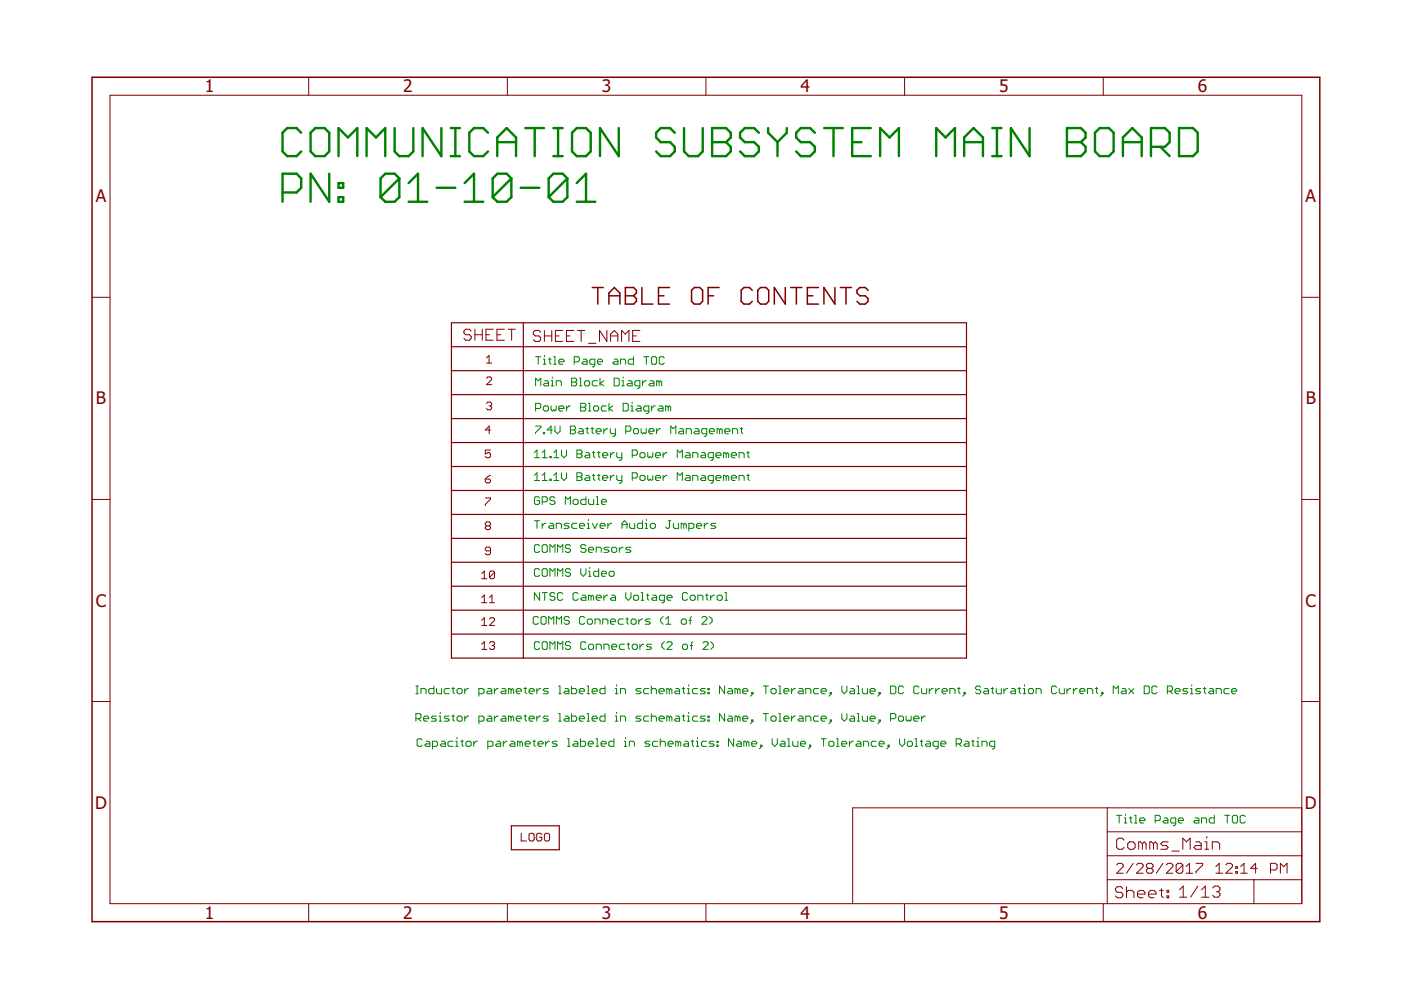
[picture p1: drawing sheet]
<svg xmlns="http://www.w3.org/2000/svg" width="297mm" height="210mm" viewBox="0 0 297 210" stroke-linecap="round" stroke-linejoin="round" font-family="sans-serif">
<defs><g id="words">
<g font-size="3.7" fill="#800000">
<text x="43.4" y="19.6">1</text>
<text x="85.5" y="19.6">2</text>
<text x="127.6" y="19.6">3</text>
<text x="169.7" y="19.6">4</text>
<text x="211.9" y="19.6">5</text>
<text x="254" y="19.6">6</text>
<text x="20.3" y="42.9">A</text>
<text x="276.8" y="42.9">A</text>
<text x="20.4" y="85.8">B</text>
<text x="276.8" y="85.8">B</text>
<text x="20.3" y="128.6">C</text>
<text x="276.8" y="128.6">C</text>
<text x="20.2" y="171.5">D</text>
<text x="276.7" y="171.5">D</text>
<text x="43.4" y="194.8">1</text>
<text x="85.5" y="194.8">2</text>
<text x="127.6" y="194.8">3</text>
<text x="169.7" y="194.8">4</text>
<text x="211.9" y="194.8">5</text>
<text x="254" y="194.8">6</text>
</g>
</g></defs>
<g fill="none" stroke="#800000" stroke-width=".21">
<path d="M65.4 16.4v3.8M107.6 16.4v3.8M149.7 16.4v3.8M191.8 16.4v3.8M233.9 16.4v3.8M23.3 20.2h252.7v171.4h-252.7zM19.5 63h3.8M99.9 70.2l-.4-.4h-.8l-.3 .4v.4l.3 .4h.8l.4 .4v.4l-.4 .3h-.8l-.3-.3M100.7 71h1.6M100.7 69.8v2.3M102.3 69.8v2.3M103 71h.8"/>
<path d="M103.1 75.9l.6-.5v1.6M103.1 77h1.1M104.6 69.8h-1.6v2.3h1.6M105.4 71h.8M106.9 69.8h-1.5v2.3h1.5M107.7 69.8h1.6M108.5 69.8v2.3M114.6 70.4l-.3-.3h-.8l-.4 .3v.4l.4 .4h.8l.3 .4v.4l-.3 .4h-.8l-.4-.4M115.4 71.2h1.6M115.4 70.1v2.3M117 70.1v2.3M117.8 71.2h.7"/>
<path d="M119.3 70.1h-1.5v2.3h1.5M120.1 71.2h.8M121.7 70.1h-1.6v2.3h1.6M122.4 70.1h1.6M123.2 70.1v2.3M124.8 72.8h1.5M128.7 70.1v2.3l-1.6-2.3v2.3M129.5 71.2h1.5M129.5 72.4v-1.6l.7-.7 .8 .7v1.6M131.8 72.4v-2.3l.8 .7 .7-.7v2.3M134.1 71.2h.8M135.7 70.1h-1.6v2.3h1.6"/>
<path d="M276 63h3.8M103.1 80.2l.3-.3h.6l.2 .3v.3l-1.1 1.1h1.1M103.1 85.5l.3-.2h.6l.2 .2v.3l-.2 .3M103.7 86.1h.3M104 86.1l.2 .3v.2l-.2 .3h-.6l-.3-.3M104 91.2h-1.1l.8-.9v1.7M104 95.4h-1.1v.8l.5-.2h.3l.3 .2v.6l-.3 .2h-.5l-.3-.2M19.5 105.9h3.8M102.9 101.6h.8l.3 .2v.3l-.3 .3h-.5l-.3-.3zM102.9 105.6h1.1v.3l-1.1 1v.3M103.2 111.5l-.3-.3v-.3l.3-.2h.5l.3 .2v.3l-.3 .3M103.2 111.5l-.3 .2v.3l.3 .3h.5l.3-.3v-.3l-.3-.2"/>
<path d="M103.2 111.5h.5M104 116.8h-.8l-.3-.3v-.2l.3-.3h.5l.3 .3v1l-.3 .3h-.5l-.3-.3M104 100.8l-.6 .2-.5 .6M276 105.9h3.8M102.1 121.6l.6-.5v1.6M102.1 126.7l.6-.5v1.6M102.1 131.5l.6-.5v1.6M102.1 136.6l.6-.5v1.6M102.1 122.7h1.1M102.1 127.8h1.1M102.1 132.6h1.1M102.1 137.7h1.1"/>
<path d="M103.8 131.3l.3-.3h.5l.3 .3v.2l-1.1 1.1h1.1M103.8 136.3l.3-.2h.5l.3 .2v.3l-.3 .3M103.8 127.8h1.1M103.8 126.7l.5-.5v1.6M104.3 136.9h.3M104.6 136.9l.3 .2v.3l-.3 .3h-.5l-.3-.3M104.9 121.3v1.1l-.3 .3h-.5l-.3-.3M104.9 121.3l-.3-.2h-.5l-.3 .2v1.1M104.9 121.3l-1.1 1.1M19.5 148.7h3.8M276 148.7h3.8M110.5 176.7v1.6h1.1"/>
<path d="M112.4 176.7h.6l.2 .3v1l-.2 .3h-.6l-.2-.3v-1zM113.5 177.6h.1M114.9 177l-.3-.3h-.5l-.3 .3v1l.3 .3h.5l.3-.3v-.5h-.6M115.7 176.7h.5l.3 .3v1l-.3 .3h-.5l-.3-.3v-1zM234.8 171.3v20.3M234.8 176.4h41.2M238.3 178.1l-.4-.4h-.7l-.5 .4v1.6l.5 .4h.7l.4-.4M239.5 178.5h.8l.4 .4v.8l-.4 .4h-.8l-.4-.4v-.8zM242.2 178.9l-.4-.4h-.4v1.6M242.2 178.9v1.2M242.2 178.9l.4-.4 .4 .4v1.2M244.6 178.9l-.4-.4h-.4v1.6"/>
<path d="M244.6 178.9v1.2M244.6 178.9l.3-.4 .4 .4v1.2M247.7 178.5h-1.2l-.4 .4 .4 .4h.8l.4 .4-.4 .4h-1.2M253.5 178.5h.8l.4 .4v1.2h-1.2l-.4-.4 .4-.4h1.2M255.5 178.5h.4v1.6M255.9 177.3v.4M276 171.3h-95.2v20.3M65.4 191.6v3.8M107.6 191.6v3.8M149.7 191.6v3.8M191.8 191.6v3.8M233.9 191.6v3.8"/>
<path d="M234.8 186.5h41.2M234.8 181.4h41.2M236.7 183.4l.4-.4h.7l.3 .4v.3l-1.4 1.4h1.4M238.1 188.4l-.4-.4h-.8l-.4 .4v.4l.4 .4h.8l.4 .4v.3l-.4 .5h-.8l-.4-.5M238.8 188v2.4M238.8 189.2l.4-.4h.8l.4 .4v1.2M240.3 183l-1.5 2.1M241 183.4l.3-.4h.7l.4 .4v.3l-1.4 1.4h1.4M241.2 189.6h1.5v-.4l-.3-.4h-.8l-.4 .4v.7l.4 .5h.8M243.4 184.1l-.3 .3v.4l.3 .3h.7l.4-.3v-.4l-.4-.3M243.4 184.1l-.3-.4v-.3l.3-.4h.7l.4 .4v.3l-.4 .4M243.4 184.1h.7"/>
<path d="M243.5 189.6h1.6v-.4l-.4-.4h-.8l-.4 .4v.7l.4 .5h.8M245.9 188.8h.7M246.3 188.4v1.5l.3 .5M246.6 183l-1.4 2.1M247.3 183.4l.3-.4h.7l.4 .4v.3l-1.4 1.4h1.4M247.4 188.8h.4v.4h-.4zM247.4 189.9h.4v.5h-.4zM248.5 180.4h1.5M250.1 188.7l.8-.8v2.3M250.1 190.2h1.6M250.8 180.1v-2.4l.8 .8 .7-.8v2.4M250.8 183.4v1.4l-.4 .3h-.7l-.3-.3"/>
<path d="M250.8 183.4l-.4-.4h-.7l-.3 .4v1.4M250.8 183.4l-1.4 1.4M251.5 185.1h1.4M251.5 183.7l.7-.7v2.1M253.6 183h1.4v.4l-1.4 1.4v.3M254 187.9l-1.6 2.3M254.8 190.2h1.5M254.8 188.7l.7-.8v2.3M255.5 180.1h.7M257 180.1v-1.6h1.2l.4 .4v1.2M257.1 188.3l.4-.4h.8l.4 .4v.4l-.4 .4M257.8 185.1h1.4"/>
<path d="M257.8 183.7l.7-.7v2.1M257.9 189.1h.4M258.3 189.1l.4 .3v.4l-.4 .4h-.8l-.4-.4M259.9 183.4l.3-.4h.7l.4 .4v.3l-1.4 1.4h1.4M262 184.8h.4v.3h-.4zM262 183.7h.4v.4h-.4zM263.1 185.1h1.4M263.1 183.7l.7-.7v2.1M265.9 186.5v5.1M266.6 184.1h-1.4l1-1.1v2.1M269.4 184.4h1l.4-.3v-.7l-.4-.4h-1v2.1M271.5 185.1v-2.1l.7 .7 .7-.7v2.1"/>
</g>
<g fill="none" stroke="#800000" stroke-width=".32">
<path d="M19.5 16.4h260.3v179h-260.3zM125.6 61h2.3M126.7 61v3.5M129.1 64.5v-2.4l1.2-1.1 1.1 1.1v2.4M129.1 62.7h2.3M132.6 61h1.7l.6 .6v.5l-.6 .6 .6 .6v.6l-.6 .6h-1.7zM132.6 62.7h1.7M136.1 61v3.5h2.3M139.6 62.7h1.2M141.9 61h-2.3v3.5h2.3M147.2 61h1.2l.6 .6v2.3l-.6 .6h-1.2l-.6-.6v-2.3zM150.1 62.7h1.2"/>
<path d="M152.5 61h-2.4v3.5M159.5 61.6l-.6-.6h-1.2l-.6 .6v2.3l.6 .6h1.2l.6-.6M161.2 61h1.2l.6 .6v2.3l-.6 .6h-1.2l-.5-.6v-2.3zM166.5 61v3.5l-2.3-3.5v3.5M167.7 61h2.3M168.8 61v3.5M171.2 62.7h1.1M173.5 61h-2.3v3.5h2.3M177 61v3.5l-2.3-3.5v3.5M178.2 61h2.3M179.4 61v3.5M184 61.6l-.5-.6h-1.2l-.6 .6v.5l.6 .6h1.2l.5 .6v.6l-.5 .6h-1.2l-.6-.6"/>
</g>
<g fill="none" stroke="#800000" stroke-width=".25">
<path d="M95.7 68.4h109.2v71.1h-109.2zM95.7 73.5h109.2M95.7 78.6h109.2M111 68.4v71.1M95.7 83.7h109.2M95.7 88.8h109.2M95.7 93.8h109.2M95.7 98.9h109.2M95.7 104h109.2M95.7 109.1h109.2M95.7 114.2h109.2M95.7 119.2h109.2"/>
<path d="M95.7 124.3h109.2M95.7 129.4h109.2M95.7 134.5h109.2M108.4 175.1h10.2v5.1h-10.2z"/>
</g>
<g fill="none" stroke="#008000" stroke-width=".51">
<path d="M63.9 28.2l-1-1h-2l-1 1v3.9l1 1h2l1-1M66.8 27.2h2l1 1v3.9l-1 1h-2l-1-1v-3.9zM69.8 36.8v6l-4-6v6M71.8 33.1v-5.9l2 1.9 2-1.9v5.9M71.8 38.8h1v1h-1zM77.7 33.1v-5.9l2 1.9 2-1.9v5.9M83.7 27.2v4.9l.9 1h2l1-1v-4.9M84.7 37.8l-1-1h-2l-1 1v4M84.7 37.8v4l-1 1h-2l-1-1M84.7 37.8l-4 4M86.6 38.8l2-2v6M92.6 39.8h3.9"/>
<path d="M93.6 27.2v5.9l-4-5.9v5.9M95.5 27.2h2M95.5 33.1h2M96.5 27.2v5.9M98.5 38.8l2-2v6M103.5 28.2l-1-1h-2l-1 1v3.9l1 1h2l1-1M105.4 33.1v-4l2-1.9 2 1.9v4M105.4 30.1h4M108.4 37.8l-1-1h-1.9l-1 1v4M108.4 37.8v4l-1 1h-1.9l-1-1M108.4 37.8l-3.9 4M110.4 39.8h4"/>
<path d="M111.4 27.2h3.9M113.4 27.2v5.9M117.3 27.2h2M117.3 33.1h2M118.3 27.2v5.9M120.3 37.8l-1-1h-2l-1 1v4M120.3 37.8v4l-1 1h-2l-1-1M120.3 37.8l-4 4M122.3 27.2h1.9l1 1v3.9l-1 1h-1.9l-1-1v-3.9zM122.3 38.8l1.9-2v6M131.2 27.2v5.9l-4-5.9v5.9M143.1 28.2l-1-1h-2l-1 1v.9l1 1h2l1 1v1l-1 1h-2l-1-1"/>
<path d="M145 27.2v4.9l1 1h2l1-1v-4.9M151 27.2h2.9l1 1v.9l-1 1 1 1v1l-1 1h-2.9zM151 30.1h2.9M160.9 28.2l-1-1h-2l-1 1v.9l1 1h2l1 1v1l-1 1h-2l-1-1M162.9 27.2v1l1.9 1.9M164.8 30.1v3M166.8 27.2v1l-2 1.9M172.8 28.2l-1-1h-2l-1 1v.9l1 1h2l1 1v1l-1 1h-2l-1-1M174.7 27.2h4M176.7 27.2v5.9M180.7 30.1h1.9M184.6 27.2h-3.9v5.9h3.9"/>
<path d="M186.6 33.1v-5.9l2 1.9 2-1.9v5.9M198.5 33.1v-5.9l2 1.9 2-1.9v5.9M204.4 30.1h4M204.4 33.1v-4l2-1.9 2 1.9v4M210.4 27.2h1.9M210.4 33.1h1.9M211.4 27.2v5.9M218.3 27.2v5.9l-4-5.9v5.9M226.2 27.2h3l1 1v.9l-1 1 1 1v1l-1 1h-3zM226.2 30.1h3M233.2 27.2h1.9l1 1v3.9l-1 1h-1.9l-1-1v-3.9zM238.1 30.1h4"/>
<path d="M238.1 33.1v-4l2-1.9 2 1.9v4M244 31.1h3l1-1v-1.9l-1-1h-3v5.9M246 31.1l2 2M250 27.2h2.9l1 1v3.9l-1 1h-2.9zM59.9 40.8h3l1-1v-2l-1-1h-3v6M71.8 41.8h1v1h-1zM86.6 42.8h4M98.5 42.8h4M122.3 42.8h3.9"/>
</g>
<g fill="none" stroke="#008000" stroke-width=".21">
<path d="M113.6 75.6h1.1M114.1 75.6v1.6M115.2 76.2h.3v1M115.2 77.2h.5M115.5 75.4v.2M116.3 76.2h.5M116.6 75.9v1.1l.2 .2M117.1 79.9v.3M117.4 75.6h.3v1.6M117.4 77.2h.5M118.5 76.7h1.1v-.3l-.3-.2h-.6l-.2 .2v.6l.2 .2h.6M121.8 76.7h.8l.2-.3v-.5l-.2-.3h-.8v1.6"/>
<path d="M123.7 76.2h.5l.3 .2v.8h-.8l-.3-.2 .3-.3h.8M126.1 77.2h-.8l-.3-.2v-.6l.3-.2h.8v1.3l-.3 .3h-.2M126.7 76.7h1v-.3l-.2-.2h-.6l-.2 .2v.6l.2 .2h.6M130.2 76.2h.5l.3 .2v.8h-.8l-.3-.2 .3-.3h.8M131.6 77.2v-1h.8l.3 .2v.8M132.1 79.9v.3M134.3 75.6v1.6h-.8l-.3-.2v-.6l.3-.2h.8M136.5 75.6h1.1M137 75.6v1.6M138.1 75.9l.3-.3h.5l.3 .3v1.1l-.3 .2h-.5l-.3-.2zM140.8 75.9l-.2-.3h-.6l-.2 .3v1.1l.2 .2h.6l.2-.2M113.3 96l.6-.6v1.6"/>
<path d="M113.3 97h1.1M113.6 81.8v-1.6l.5 .5 .6-.5v1.6M113.6 86.6h.8l.3-.3v-.5l-.3-.3h-.8v1.6M113.6 90.3h1.1v.3l-1.1 1.1v.3M115 97h1M115 96l.5-.6v1.6M115.2 91.7h.3v.3h-.3zM115.5 80.7h.5l.3 .3v.8h-.8l-.3-.2 .3-.3h.8M115.5 86.1h.5l.3 .2v.6l-.3 .2h-.5l-.3-.2v-.6zM116.6 96.8h.3v.2h-.3zM116.8 80.7h.3v1.1M116.8 81.8h.6"/>
<path d="M116.8 86.1v.8l.3 .2 .3-.2 .2 .2 .3-.2v-.8M117.1 91.2h-1.1l.8-.9v1.7M117.4 96l.5-.6v1.6M117.4 97h1.1M117.7 90.3v1.1l.5 .6 .5-.6v-1.1M117.9 81.8v-1.1h.8l.3 .3v.8M118.5 86.6h1.1v-.3l-.3-.2h-.6l-.2 .2v.6l.2 .2h.6M119 95.4v1.1l.6 .5 .5-.5v-1.1M120.1 86.1v1M120.9 86.1h-.3l-.5 .5M120.9 90.3h.9l.2 .3v.3l-.2 .3 .2 .2v.3l-.2 .3h-.9zM120.9 91.2h.9"/>
<path d="M121.2 80.2h.8l.3 .3v.2l-.3 .3 .3 .3v.3l-.3 .2h-.8zM121.2 81h.8M122.3 95.4h.8l.3 .3v.3l-.3 .2 .3 .3v.3l-.3 .2h-.8zM122.3 96.2h.8M122.8 90.9h.6l.3 .3v.8h-.9l-.2-.3 .2-.3h.9M122.9 81.8h.5M122.9 80.2h.2v1.6M123.1 85.5h.8l.3 .3v.3l-.3 .2 .3 .3v.3l-.3 .2h-.8zM123.1 86.3h.8M124.2 80.7h.5l.3 .3v.6l-.3 .2h-.5l-.3-.2v-.6zM124.2 90.9h.6M124.2 96h.6l.2 .2v.8h-.8l-.2-.2 .2-.3h.8"/>
<path d="M124.5 90.6v1.1l.3 .3M124.8 85.5h.2v1.6M124.8 87.1h.5M125.3 90.9h.5M125.6 90.6v1.1l.2 .3M125.6 96h.5M125.8 86.3l.3-.2h.6l.2 .2v.6l-.2 .2h-.6l-.3-.2zM125.9 95.7v1.1l.2 .2M126.4 91.4h1.1v-.2l-.3-.3h-.5l-.3 .3v.5l.3 .3h.5M126.7 80.7h-.9l-.2 .3v.6l.2 .2h.9M126.7 96h.5M127 95.7v1.1l.2 .2"/>
<path d="M127.2 80.2v1.6M127.8 96.5h1.1v-.3l-.3-.2h-.6l-.2 .2v.6l.2 .2h.6M128 80.7l-.8 .6 .8 .5M128 90.9v1.1M128.6 86.1h-.9l-.2 .2v.6l.2 .2h.9M128.8 90.9h-.2l-.6 .5M129.1 85.5v1.6M129.4 90.9v.8l.3 .3h.8M129.4 96v1M129.9 86.1l-.8 .5 .8 .5M130.2 80.2h.8l.3 .3v1.1l-.3 .2h-.8zM130.2 96h-.3l-.5 .5"/>
<path d="M130.5 90.9v1.3l-.3 .3h-.3M130.8 96v.8l.2 .2h.8M131.8 80.7h.3v1.1M131.8 81.8h.6M131.8 96v1.3l-.2 .3h-.3M132.1 85.5h.8l.3 .3v1.1l-.3 .2h-.8zM132.7 91.4h.8l.3-.2v-.6l-.3-.3h-.8v1.7M133.2 80.7h.6l.2 .3v.8h-.8l-.3-.2 .3-.3h.8M133.8 86.1h.2v1M133.8 87.1h.5M134 85.3v.2M134 96.5h.9l.2-.3v-.5l-.2-.3h-.9v1.6"/>
<path d="M134.6 90.9h.5l.3 .3v.5l-.3 .3h-.5l-.3-.3v-.5zM135.1 86.1h.6l.2 .2v.8h-.8l-.2-.2 .2-.3h.8M135.7 81.8h-.8l-.3-.2v-.6l.3-.3h.8v1.4l-.3 .3h-.3M135.7 96.2l.3-.2h.5l.3 .2v.6l-.3 .2h-.5l-.3-.2zM135.9 90.9v.8l.3 .3 .3-.3 .3 .3 .2-.3v-.8M136.2 80.7v1.1M137 80.7h-.2l-.6 .6M137.3 96v.8l.3 .2 .3-.2 .2 .2 .3-.2v-.8M137.6 87.1h-.8l-.3-.2v-.6l.3-.2h.8v1.3l-.3 .3h-.3M137.6 91.4h1.1v-.2l-.3-.3h-.6l-.2 .3v.5l.2 .3h.6M137.8 80.7h.6l.3 .3v.8h-.9l-.2-.2 .2-.3h.9M138.1 86.1v1"/>
<path d="M138.9 86.1h-.2l-.6 .5M139 96.5h1v-.3l-.2-.2h-.6l-.2 .2v.6l.2 .2h.6M139.2 90.9v1.1M139.7 81l-.2-.3h-.3v1.1M139.7 81v.8M139.7 81l.3-.3 .3 .3v.8M139.8 86.1h.5l.3 .2v.8h-.8l-.3-.2 .3-.3h.8M140 90.9h-.3l-.5 .5M140.6 96v1M141.4 96h-.3l-.5 .5M141.7 86.3l-.3-.2h-.3v1M141.7 86.3v.8"/>
<path d="M141.7 86.3l.2-.2 .3 .2v.8M142.2 92v-1.7l.5 .6 .6-.6v1.7M143.6 97v-1.6l.5 .6 .6-.6v1.6M144.1 90.9h.6l.2 .3v.8h-.8l-.3-.3 .3-.3h.8M145.5 92v-1.1h.8l.3 .3v.8M145.5 96h.5l.3 .2v.8h-.8l-.3-.2 .3-.3h.8M146.9 97v-1h.8l.3 .2v.8M147.4 90.9h.5l.3 .3v.8h-.8l-.3-.3 .3-.3h.8M148.8 96h.5l.3 .2v.8h-.8l-.3-.2 .3-.3h.8M149.8 92h-.8l-.2-.3v-.5l.2-.3h.8v1.3l-.2 .3h-.3M150.4 91.4h1.1v-.2l-.3-.3h-.5l-.3 .3v.5l.3 .3h.5M151.2 97h-.8l-.3-.2v-.6l.3-.2h.8v1.3l-.2 .3h-.3"/>
<path d="M151.8 96.5h1.1v-.3l-.3-.2h-.6l-.2 .2v.6l.2 .2h.6M152.6 91.2l-.3-.3h-.3v1.1M152.6 91.2v.8M152.6 91.2l.2-.3 .3 .3v.8M153.7 91.4h1v-.2l-.2-.3h-.6l-.2 .3v.5l.2 .3h.6M154 96.2l-.3-.2h-.3v1M154 96.2v.8M154 96.2l.2-.2 .3 .2v.8M155 96.5h1.1v-.3l-.2-.2h-.6l-.3 .2v.6l.3 .2h.6M155.3 92v-1.1h.8l.3 .3v.8M156.7 97v-1h.8l.3 .2v.8M157 90.9h.5"/>
<path d="M157.2 90.6v1.1l.3 .3M158.3 96h.6M158.6 95.7v1.1l.3 .2M113.3 100.8l.6-.6v1.7M113.3 110.4h1.1M113.3 101.9h1.1M113.9 110.4v1.6M114.4 105.6l-.3-.3h-.5l-.3 .3v1.1l.3 .3h.5l.3-.3v-.5h-.5M114.4 115.8l-.3-.3h-.5l-.3 .3v1l.3 .3h.5l.3-.3M115 100.8l.5-.6v1.7M115 106.4h.8l.2-.2v-.6l-.2-.3h-.8v1.7M115 111v1"/>
<path d="M115 101.9h1M115.2 115.5h.6l.2 .3v1l-.2 .3h-.6l-.2-.3v-1zM115.8 111h-.3l-.5 .5M116.6 117.1v-1.6l.5 .5 .6-.5v1.6M116.6 101.6h.3v.3h-.3zM116.6 111h.5l.3 .2v.8h-.8l-.3-.2 .3-.3h.8M117.4 100.8l.5-.6v1.7M117.4 101.9h1.1M117.7 105.6l-.3-.3h-.5l-.3 .3v.3l.3 .3h.5l.3 .2v.3l-.3 .3h-.5l-.3-.3M117.9 112v-1h.9l.2 .2v.8M118.2 117.1v-1.6l.6 .5 .5-.5v1.6M119 100.2v1.1l.6 .6 .5-.6v-1.1"/>
<path d="M119.9 107v-1.7l.5 .6 .5-.6v1.7M120.7 111h-.8l-.3 .2 .3 .3h.5l.3 .3-.3 .2h-.8M120.9 115.8l-.2-.3h-.6l-.2 .3v.2l.2 .3h.6l.2 .3v.2l-.2 .3h-.6l-.2-.3M121.5 106.2l.3-.3h.5l.3 .3v.5l-.3 .3h-.5l-.3-.3zM122.3 111h-.8l-.3 .2v.6l.3 .2h.8M122.3 100.2h.8l.3 .3v.3l-.3 .3 .3 .2v.3l-.3 .3h-.8zM122.3 101.1h.8M122.9 111.5h1.1v-.3l-.3-.2h-.6l-.2 .2v.6l.2 .2h.6M124.2 105.3v1.7h-.8l-.3-.3v-.5l.3-.3h.8M124.2 115.8l-.2-.3h-.6l-.3 .3v.2l.3 .3h.6l.2 .3v.2l-.2 .3h-.6l-.3-.3M124.2 100.8h.6l.2 .3v.8h-.8l-.2-.3 .2-.3h.8M124.5 111h.3v1"/>
<path d="M124.5 112h.5M124.8 105.9v.8l.2 .3h.9v-1.1M124.8 116.6h1.1v-.3l-.3-.3h-.6l-.2 .3v.5l.2 .3h.6M124.8 110.1v.3M125.6 111l.5 1 .6-1M125.6 100.8h.5M125.9 100.5v1.1l.2 .3M126.4 105.3h.3v1.7M126.4 117.1v-1.1h.8l.3 .3v.8M126.4 107h.6M126.7 100.8h.5M127 100.5v1.1l.2 .3"/>
<path d="M127.2 111.5h1.1v-.3l-.3-.2h-.5l-.3 .2v.6l.3 .2h.5M127.5 106.4h1.1v-.2l-.3-.3h-.5l-.3 .3v.5l.3 .3h.5M127.8 101.3h1.1v-.2l-.3-.3h-.6l-.2 .3v.5l.2 .3h.6M128.9 111v1M129.1 116h-.8l-.3 .3 .3 .3h.6l.2 .2-.2 .3h-.9M129.4 100.8v1.1M129.7 111h-.3l-.5 .5M129.9 116h.6l.3 .3v.5l-.3 .3h-.6l-.2-.3v-.5zM130.2 100.8h-.3l-.5 .5M130.8 100.8v.8l.2 .3h.8M131.3 116v1.1M131.8 100.8v1.4l-.2 .2h-.3"/>
<path d="M131.9 112v-1l.5-.6 .5 .6v1M131.9 111.2h1M132.1 116h-.2l-.6 .6M133.5 111v.8l.3 .2h.8v-1M133.8 116h-.9l-.2 .3 .2 .3h.6l.3 .2-.3 .3h-.8M134 101.3h.9l.2-.2v-.6l-.2-.3h-.9v1.7M135.7 101.1l.3-.3h.5l.3 .3v.5l-.3 .3h-.5l-.3-.3zM136.2 110.4v1.6h-.8l-.3-.2v-.6l.3-.2h.8M136.8 111h.3v1M136.8 112h.5M137.1 110.1v.3M137.3 100.8v.8l.3 .3 .3-.3 .2 .3 .3-.3v-.8"/>
<path d="M137.9 111.2l.2-.2h.6l.3 .2v.6l-.3 .2h-.6l-.2-.2zM139 101.3h1v-.2l-.2-.3h-.6l-.2 .3v.5l.2 .3h.6M140.6 100.8v1.1M141.4 100.8h-.3l-.5 .5M141.7 110.4h.5M141.9 110.4v1.4l-.2 .2h-.3l-.3-.2M142.8 111v.8l.2 .2h.9v-1M143.6 101.9v-1.7l.5 .6 .6-.6v1.7M144.9 111.2l-.2-.2h-.3v1M144.9 111.2l.3-.2 .3 .2v.8M144.9 111.2v.8M145.5 100.8h.5l.3 .3v.8h-.8l-.3-.3 .3-.3h.8"/>
<path d="M146 112h.9l.2-.2v-.6l-.2-.2h-.9v1.6M146.9 101.9v-1.1h.8l.3 .3v.8M147.7 111.5h1.1v-.3l-.3-.2h-.5l-.3 .2v.6l.3 .2h.5M148.8 100.8h.5l.3 .3v.8h-.8l-.3-.3 .3-.3h.8M149.3 111v1M150.1 111h-.2l-.6 .5M151.2 101.9h-.8l-.3-.3v-.5l.3-.3h.8v1.4l-.2 .2h-.3M151.8 111h-.8l-.3 .2 .3 .3h.5l.3 .3-.3 .2h-.8M151.8 101.3h1.1v-.2l-.3-.3h-.6l-.2 .3v.5l.2 .3h.6M154 101.1l-.3-.3h-.3v1.1M154 101.1v.8M154 101.1l.2-.3 .3 .3v.8"/>
<path d="M155 101.3h1.1v-.2l-.2-.3h-.6l-.3 .3v.5l.3 .3h.6M156.7 101.9v-1.1h.8l.3 .3v.8M158.3 100.8h.6M158.6 100.5v1.1l.3 .3M114.2 131l-.3-.3h-.6l-.2 .3v1.1l.2 .3h.6l.3-.3M114.4 120.8l-.3-.2h-.5l-.3 .2v1.1l.3 .3h.5l.3-.3M114.4 125.6v1.7l-1.1-1.7v1.7M114.4 136.3l-.3-.2h-.5l-.3 .2v1.1l.3 .3h.5l.3-.3M115 130.7h.5l.3 .3v1.1l-.3 .3h-.5l-.3-.3v-1.1zM115 125.6h1M115.2 120.6h.6l.2 .2v1.1l-.2 .3h-.6l-.2-.3v-1.1zM115.2 136.1h.6l.2 .2v1.1l-.2 .3h-.6l-.2-.3v-1.1z"/>
<path d="M115.5 125.6v1.7M116.3 132.4v-1.7l.6 .6 .5-.6v1.7M116.6 122.2v-1.6l.5 .5 .6-.5v1.6M116.6 137.7v-1.6l.5 .5 .6-.5v1.6M117.7 125.9l-.3-.3h-.5l-.3 .3v.3l.3 .2h.5l.3 .3v.3l-.3 .3h-.5l-.3-.3M118 132.4v-1.7l.5 .6 .6-.6v1.7M118.2 122.2v-1.6l.6 .5 .5-.5v1.6M118.2 137.7v-1.6l.6 .5 .5-.5v1.6M119.3 125.9l-.3-.3h-.5l-.3 .3v1.1l.3 .3h.5l.3-.3M120.7 131l-.3-.3h-.5l-.3 .3v.3l.3 .2h.5l.3 .3v.3l-.3 .3h-.5l-.3-.3M120.9 120.8l-.2-.2h-.6l-.2 .2v.3l.2 .3h.6l.2 .2v.3l-.2 .3h-.6l-.2-.3M120.9 136.3l-.2-.2h-.6l-.2 .2v.3l.2 .3h.6l.2 .2v.3l-.2 .3h-.6l-.2-.3"/>
<path d="M122.6 125.9l-.3-.3h-.5l-.3 .3v1.1l.3 .3h.5l.3-.3M123.1 120.6v1l.6 .6 .5-.6v-1M123.4 126.2h.6l.2 .2v.9h-.8l-.3-.3 .3-.3h.8M124 131l-.3-.3h-.6l-.2 .3v1.1l.2 .3h.6l.3-.3M124.2 136.3l-.2-.2h-.6l-.3 .2v1.1l.3 .3h.6l.2-.3M124.8 121.1h.2v1.1M124.8 122.2h.5M124.8 131.3h.5l.3 .2v.6l-.3 .3h-.5l-.3-.3v-.6zM125 120.3v.3M125 136.6h.6l.3 .3v.5l-.3 .3h-.6l-.2-.3v-.5zM125.3 126.4l.3-.2 .3 .2v.9M125.3 126.4l-.3-.2h-.2v1.1"/>
<path d="M125.3 126.4v.9M126.2 132.4v-1.1h.8l.2 .2v.9M126.4 126.7h1.1v-.3l-.3-.2h-.5l-.3 .2v.6l.3 .3h.5M126.4 137.7v-1.1h.8l.3 .3v.8M126.9 120.6v1.6h-.8l-.2-.3v-.5l.2-.3h.8M127.5 121.6h1.1v-.2l-.3-.3h-.5l-.3 .3v.5l.3 .3h.5M127.8 132.4v-1.1h.8l.3 .2v.9M128 137.7v-1.1h.9l.2 .3v.8M128 126.2v1.1M128.9 126.2h-.3l-.6 .5M129.1 121.4l.3-.3h.5l.3 .3v.5l-.3 .3h-.5l-.3-.3zM129.4 131.8h1.1v-.3l-.3-.2h-.5l-.3 .2v.6l.3 .3h.5"/>
<path d="M129.7 126.2h.5l.3 .2v.9h-.8l-.3-.3 .3-.3h.8M129.7 137.1h1.1v-.2l-.3-.3h-.6l-.2 .3v.5l.2 .3h.6M132.1 131.3h-.8l-.2 .2v.6l.2 .3h.8M132.4 136.6h-.8l-.3 .3v.5l.3 .3h.8M132.7 125.6v1.1l.5 .6 .6-.6v-1.1M132.7 131.3h.5M132.9 136.6h.6M133 131v1.1l.2 .3M133.2 136.3v1.1l.3 .3M133.8 131.5l.3-.2h.5l.3 .2v.6l-.3 .3h-.5l-.3-.3zM134.3 136.6h.6l.2 .3v.5l-.2 .3h-.6l-.3-.3v-.5zM134.3 126.4l.3-.2h.5l.3 .2v.6l-.3 .3h-.5l-.3-.3z"/>
<path d="M135.4 131.3v1.1M135.7 136.6v1.1M136 125.6h.2v1.7M136 127.3h.5M136.2 131.3h-.2l-.6 .5M136.5 136.6h-.3l-.5 .5M137.1 126.2h.5M137.3 125.9v1.1l.3 .3M137.9 131.3h-.8l-.3 .2 .3 .3h.5l.3 .3-.3 .3h-.8M138.1 136.6h-.8l-.2 .3 .2 .2h.6l.2 .3-.2 .3h-.8M138.4 126.2h.6l.2 .2v.9h-.8l-.3-.3 .3-.3h.8M140.6 130.7l-.5 .6v.5l.5 .6"/>
<path d="M140.9 136.1l-.6 .5v.5l.6 .6M140.9 127.3h-.9l-.2-.3v-.6l.2-.2h.9v1.4l-.3 .2h-.3M141.2 131.3l.5-.6v1.7M141.2 132.4h1M141.4 126.7h1.1v-.3l-.3-.2h-.5l-.3 .2v.6l.3 .3h.5M141.4 136.3l.3-.2h.5l.3 .2v.3l-1.1 1.1h1.1M144.7 131.3h.5l.3 .2v.6l-.3 .3h-.5l-.3-.3v-.6zM144.9 136.6h.6l.3 .3v.5l-.3 .3h-.6l-.2-.3v-.5zM145.8 125.9l-.3-.3h-.6l-.2 .3v1.1l.2 .3h.6l.3-.3M146.1 131.5h.5M146.3 126.4l.3-.2h.5l.3 .2v.6l-.3 .3h-.5l-.3-.3zM146.3 136.9h.6"/>
<path d="M146.6 130.7l-.3 .3v1.4M146.9 136.1l-.3 .2v1.4M148 127.3v-1.1h.8l.2 .2v.9M148.8 131l.3-.3h.5l.3 .3v.3l-1.1 1.1h1.1M149.1 136.3l.2-.2h.6l.2 .2v.3l-1 1.1h1M149.6 126.2h.5M149.9 125.9v1.1l.2 .3M150.4 130.7l.6 .6v.5l-.6 .6M150.7 136.1l.5 .5v.5l-.5 .6M150.7 126.2v1.1M151.5 126.2h-.3l-.5 .5M152 126.4l.3-.2h.6l.2 .2v.6l-.2 .3h-.6l-.3-.3z"/>
<path d="M153.7 125.6h.3v1.7M153.7 127.3h.5M88.2 147.1h.5M88.2 145.5h.5M88.2 152.4h.8l.3-.3v-.5l-.3-.3h-.8v1.6M88.4 145.5v1.6M88.7 152.4l.6 .5M89.3 147.1v-1.1h.8l.2 .3v.8M89.5 156.9l-.3-.3h-.5l-.3 .3v1.1l.3 .2h.5l.3-.2M89.8 152.4h1.1v-.3l-.3-.3h-.5l-.3 .3v.6l.3 .2h.5M90.3 157.2h.6l.2 .2v.8h-.8l-.2-.2 .2-.3h.8M91.7 158.2h.8l.3-.2v-.6l-.3-.2h-.8v1.6"/>
<path d="M92 145.5v1.6h-.8l-.3-.3v-.5l.3-.3h.8M92.5 151.8h-.8l-.3 .3 .3 .3h.6l.2 .3-.2 .2h-.9M92.5 146v.8l.3 .3h.8v-1.1M93.1 152.9h.5M93.1 151.8h.2v1.1M93.3 151v.3M93.6 157.2h.5l.3 .2v.8h-.8l-.3-.2 .3-.3h.8M95.2 151.8h-.8l-.2 .3 .2 .3h.6l.2 .3-.2 .2h-.8M95.2 146h-.8l-.2 .3v.5l.2 .3h.8M95.8 146h.6M95.8 151.8h.6M96.1 157.2h-.9l-.2 .2v.6l.2 .2h.9"/>
<path d="M96.1 145.7v1.1l.3 .3M96.1 151.6v1.1l.3 .2M96.6 157.2h.3v1M96.6 158.2h.6M96.9 156.4v.2M96.9 152.1l.3-.3h.5l.3 .3v.6l-.3 .2h-.5l-.3-.2zM97.2 146h.5l.3 .3v.5l-.3 .3h-.5l-.3-.3v-.5zM97.7 157.2h.5M98 156.9v1.1l.2 .2M98.5 146v1.1M98.5 151.8v1.1M98.8 157.4l.3-.2h.5l.3 .2v.6l-.3 .2h-.5l-.3-.2z"/>
<path d="M99.4 146h-.3l-.6 .5M99.4 151.8h-.3l-.6 .6M100.4 157.2v1M101.2 157.2h-.2l-.6 .5M101.5 147.1h.8l.3-.3v-.5l-.3-.3h-.8v1.6M101.5 152.9h.8l.3-.2v-.6l-.3-.3h-.8v1.7M103.4 158.2h.8l.3-.2v-.6l-.3-.2h-.8v1.6M103.4 146h.6l.3 .3v.8h-.9l-.2-.3 .2-.3h.9M103.4 151.8h.6l.3 .3v.8h-.9l-.2-.2 .2-.3h.9M104.8 146v1.1M104.8 151.8v1.1M105.3 157.2h.6l.3 .2v.8h-.9l-.2-.2 .2-.3h.9"/>
<path d="M105.6 146h-.3l-.5 .5M105.6 151.8h-.3l-.5 .6M106.4 146h.6l.3 .3v.8h-.9l-.2-.3 .2-.3h.9M106.4 151.8h.6l.3 .3v.8h-.9l-.2-.2 .2-.3h.9M106.7 157.2v1M107.5 157.2h-.2l-.6 .5M108.3 157.2h.6l.3 .2v.8h-.9l-.2-.2 .2-.3h.9M108.4 146.3l-.3-.3h-.3v1.1M108.4 152.1l-.3-.3h-.3v1.1M108.4 146.3v.8M108.4 152.1v.8M108.4 146.3l.2-.3 .3 .3v.8"/>
<path d="M108.4 152.1l.2-.3 .3 .3v.8M109.5 146.5h1v-.2l-.2-.3h-.6l-.2 .3v.5l.2 .3h.6M109.5 152.4h1v-.3l-.2-.3h-.6l-.2 .3v.6l.2 .2h.6M110.2 157.4l-.2-.2h-.3v1M110.2 157.4v.8M110.2 157.4l.3-.2 .3 .2v.8M111.1 146h.5M111.1 151.8h.5M111.3 157.7h1.1v-.3l-.2-.2h-.6l-.3 .2v.6l.3 .2h.6M111.4 145.7v1.1l.2 .3M111.4 151.6v1.1l.2 .2M112.2 146.5h1.1v-.2l-.3-.3h-.5l-.3 .3v.5l.3 .3h.5"/>
<path d="M112.2 152.4h1.1v-.3l-.3-.3h-.5l-.3 .3v.6l.3 .2h.5M113 157.2h.5M113.2 156.9v1.1l.3 .2M113.8 146v1.1M113.8 151.8v1.1M114.1 157.7h1v-.3l-.2-.2h-.6l-.2 .2v.6l.2 .2h.6M114.6 146h-.2l-.6 .5M114.6 151.8h-.2l-.6 .6M115.7 157.2v1M116.3 151.8h-.9l-.2 .3 .2 .3h.6l.3 .3-.3 .2h-.8M116.3 146h-.9l-.2 .3 .2 .2h.6l.3 .3-.3 .3h-.8M116.5 157.2h-.3l-.5 .5"/>
<path d="M118.2 157.2h-.9l-.2 .2 .2 .3h.6l.3 .3-.3 .2h-.8M118.4 145.5h.3v1.6M118.4 151.3h.3v1.6M118.4 147.1h.6M118.4 152.9h.6M119.8 146h.6l.2 .3v.8h-.8l-.3-.3 .3-.3h.8M119.8 151.8h.6l.2 .3v.8h-.8l-.3-.2 .3-.3h.8M120.3 156.6h.3v1.6M120.3 158.2h.6M121.2 145.5v1.6h.8l.3-.3v-.5l-.3-.3h-.8M121.2 151.3v1.6h.8l.3-.2v-.6l-.3-.3h-.8M121.7 157.2h.5l.3 .2v.8h-.8l-.3-.2 .3-.3h.8"/>
<path d="M122.8 146.5h1.1v-.2l-.3-.3h-.5l-.3 .3v.5l.3 .3h.5M122.8 152.4h1.1v-.3l-.3-.3h-.5l-.3 .3v.6l.3 .2h.5M123.1 156.6v1.6h.8l.3-.2v-.6l-.3-.2h-.8M124.5 147.1h.5M124.5 145.5h.2v1.6M124.5 151.3h.2v1.6M124.5 152.9h.5M124.7 157.7h1.1v-.3l-.3-.2h-.5l-.3 .2v.6l.3 .2h.5M125.5 146.5h1.1v-.2l-.2-.3h-.6l-.3 .3v.5l.3 .3h.6M125.5 152.4h1.1v-.3l-.2-.3h-.6l-.3 .3v.6l.3 .2h.6M126.3 156.6h.3v1.6M126.3 158.2h.6"/>
<path d="M127.4 157.7h1.1v-.3l-.3-.2h-.5l-.3 .2v.6l.3 .2h.5M128.3 145.5v1.6h-.9l-.2-.3v-.5l.2-.3h.9M128.3 151.3v1.6h-.9l-.2-.2v-.6l.2-.3h.9M130.2 156.6v1.6h-.9l-.2-.2v-.6l.2-.2h.9M130.5 147.1h.5M130.5 146h.2v1.1M130.5 151.8h.2v1.1M130.5 152.9h.5M130.7 145.2v.3M130.7 151v.3M131.6 147.1v-1.1h.8l.2 .3v.8M131.6 152.9v-1.1h.8l.2 .3v.8"/>
<path d="M132.4 157.2h.2v1M132.4 158.2h.5M132.6 156.4v.2M133.4 158.2v-1h.9l.2 .2v.8M135.9 151.8h-.8l-.3 .3 .3 .3h.5l.3 .3-.3 .2h-.8M135.9 146h-.8l-.3 .3 .3 .2h.5l.3 .3-.3 .3h-.8M137.5 146h-.8l-.2 .3v.5l.2 .3h.8M137.5 151.8h-.8l-.2 .3v.6l.2 .2h.8M137.8 157.2h-.8l-.3 .2 .3 .3h.5l.3 .3-.3 .2h-.8M138.1 146.3l.3-.3h.5l.3 .3v.8M138.1 152.1l.3-.3h.5l.3 .3v.8M138.1 145.5v1.6"/>
<path d="M138.1 151.3v1.6M139.4 157.2h-.8l-.3 .2v.6l.3 .2h.8M139.7 146.5h1.1v-.2l-.3-.3h-.5l-.3 .3v.5l.3 .3h.5M139.7 152.4h1.1v-.3l-.3-.3h-.5l-.3 .3v.6l.3 .2h.5M140 157.4l.3-.2h.5l.3 .2v.8M140 156.6v1.6M141.6 157.7h1.1v-.3l-.3-.2h-.5l-.3 .2v.6l.3 .2h.5M141.9 146.3l-.3-.3h-.2v1.1M141.9 152.1l-.3-.3h-.2v1.1M141.9 146.3v.8M141.9 152.1v.8M141.9 146.3l.3-.3 .3 .3v.8"/>
<path d="M141.9 152.1l.3-.3 .3 .3v.8M143.3 146h.5l.3 .3v.8h-.8l-.3-.3 .3-.3h.8M143.3 151.8h.5l.3 .3v.8h-.8l-.3-.2 .3-.3h.8M143.8 157.4l-.3-.2h-.2v1M143.8 157.4v.8M143.8 157.4l.3-.2 .2 .2v.8M144.6 146h.6M144.6 151.8h.6M144.9 145.7v1.1l.3 .3M144.9 151.6v1.1l.3 .2M145.2 157.2h.5l.3 .2v.8h-.8l-.3-.2 .3-.3h.8M145.7 146h.3v1.1"/>
<path d="M145.7 151.8h.3v1.1M145.7 147.1h.6M145.7 152.9h.6M146 145.2v.3M146 151v.3M146.5 157.2h.6M146.8 156.9v1.1l.3 .2M147.6 158.2h.6M147.6 157.2h.3v1M147.9 156.4v.2M147.9 146h-.8l-.3 .3v.5l.3 .3h.8M147.9 151.8h-.8l-.3 .3v.6l.3 .2h.8"/>
<path d="M149.5 146h-.8l-.2 .3 .2 .2h.6l.2 .3-.2 .3h-.8M149.5 151.8h-.8l-.2 .3 .2 .3h.6l.2 .3-.2 .2h-.8M149.8 157.2h-.8l-.3 .2v.6l.3 .2h.8M150.1 146h.3v.3h-.3zM150.1 146.8h.3v.3h-.3zM150.1 151.8h.3v.3h-.3zM150.1 152.7h.3v.2h-.3zM151.4 157.2h-.8l-.3 .2 .3 .3h.6l.2 .3-.2 .2h-.9M152 157.2h.3v.2h-.3zM152 158h.3v.2h-.3zM153.6 145.5v1.6l-1.1-1.6v1.6M153.6 151.3v1.6l-1.1-1.6v1.6"/>
<path d="M154.5 146h.5l.3 .3v.8h-.8l-.3-.3 .3-.3h.8M154.5 151.8h.5l.3 .3v.8h-.8l-.3-.2 .3-.3h.8M155.5 156.6v1.6l-1-1.6v1.6M156.4 157.2h.5l.3 .2v.8h-.8l-.3-.2 .3-.3h.8M156.4 146.3l-.3-.3h-.3v1.1M156.4 152.1l-.3-.3h-.3v1.1M156.4 146.3v.8M156.4 152.1v.8M156.4 146.3l.2-.3 .3 .3v.8M156.4 152.1l.2-.3 .3 .3v.8M157.5 146.5h1v-.2l-.2-.3h-.6l-.2 .3v.5l.2 .3h.6M157.5 152.4h1v-.3l-.2-.3h-.6l-.2 .3v.6l.2 .2h.6"/>
<path d="M158.3 157.4l-.3-.2h-.3v1M158.3 157.4v.8M158.3 157.4l.2-.2 .3 .2v.8M159.4 146.8h.2v.3h-.2zM159.4 152.7h.2v.2h-.2zM159.4 157.7h1v-.3l-.2-.2h-.6l-.2 .2v.6l.2 .2h.6M159.6 147.1l-.5 .5M159.6 152.9l-.5 .6M161.3 158h.2v.2h-.2zM161.5 158.2l-.5 .6M161.8 145.5h1.1M161.8 151.3h1.1"/>
<path d="M162.4 145.5v1.6M162.4 151.3v1.6M163.5 146.3l.2-.3h.6l.2 .3v.5l-.2 .3h-.6l-.2-.3zM163.5 152.1l.2-.3h.6l.2 .3v.6l-.2 .2h-.6l-.2-.2zM163.7 156.6v1.1l.6 .5 .5-.5v-1.1M165.1 147.1h.6M165.1 145.5h.3v1.6M165.1 151.3h.3v1.6M165.1 152.9h.6M165.6 157.2h.6l.2 .2v.8h-.8l-.2-.2 .2-.3h.8M166.2 146.5h1.1v-.2l-.3-.3h-.5l-.3 .3v.5l.3 .3h.5M166.2 152.4h1.1v-.3l-.3-.3h-.5l-.3 .3v.6l.3 .2h.5"/>
<path d="M167 156.6h.3v1.6M167 158.2h.5M167.8 146v1.1M167.8 151.8v1.1M168.1 157.2v.8l.3 .2h.8v-1M168.6 146h-.2l-.6 .5M168.6 151.8h-.2l-.6 .6M169.5 146h.5l.3 .3v.8h-.8l-.3-.3 .3-.3h.8M169.5 151.8h.5l.3 .3v.8h-.8l-.3-.2 .3-.3h.8M169.7 157.7h1.1v-.3l-.3-.2h-.5l-.3 .2v.6l.3 .2h.5M170.8 147.1v-1.1h.8l.3 .3v.8M170.8 152.9v-1.1h.8l.3 .3v.8"/>
<path d="M171.6 158h.3v.2h-.3zM171.9 158.2l-.5 .6M173.5 146h-.8l-.2 .3v.5l.2 .3h.8M173.5 151.8h-.8l-.2 .3v.6l.2 .2h.8M174.1 146.5h1.1v-.2l-.3-.3h-.5l-.3 .3v.5l.3 .3h.5M174.1 152.4h1.1v-.3l-.3-.3h-.5l-.3 .3v.6l.3 .2h.5M174.1 156.6h1.1M174.6 156.6v1.6M175.7 157.4l.3-.2h.5l.3 .2v.6l-.3 .2h-.5l-.3-.2zM176 146.8h.3v.3h-.3zM176 152.7h.3v.2h-.3zM176.3 147.1l-.6 .5"/>
<path d="M176.3 152.9l-.6 .6M177.4 156.6h.2v1.6M177.4 158.2h.5M178.5 157.7h1v-.3l-.2-.2h-.6l-.2 .2v.6l.2 .2h.6M178.5 145.5v1l.5 .6 .6-.6v-1M178.5 151.3v1.1l.5 .5 .6-.5v-1.1M180.1 157.2v1M180.4 146h.5l.3 .3v.8h-.8l-.3-.3 .3-.3h.8M180.4 151.8h.5l.3 .3v.8h-.8l-.3-.2 .3-.3h.8M180.9 157.2h-.3l-.5 .5M181.7 157.2h.6l.2 .2v.8h-.8l-.2-.2 .2-.3h.8M181.7 147.1h.6"/>
<path d="M181.7 145.5h.3v1.6M181.7 151.3h.3v1.6M181.7 152.9h.6M182.8 146v.8l.3 .3h.8v-1.1M182.8 151.8v.9l.3 .2h.8v-1.1M183.1 158.2v-1h.8l.3 .2v.8M184.5 146.5h1v-.2l-.2-.3h-.6l-.2 .3v.5l.2 .3h.6M184.5 152.4h1v-.3l-.2-.3h-.6l-.2 .3v.6l.2 .2h.6M185.8 157.2h-.8l-.3 .2v.6l.3 .2h.8M186.4 146.8h.2v.3h-.2zM186.4 152.7h.2v.2h-.2zM186.4 157.7h1.1v-.3l-.3-.2h-.6l-.2 .2v.6l.2 .2h.6"/>
<path d="M186.6 147.1l-.5 .5M186.6 152.9l-.5 .6M188.3 158h.3v.2h-.3zM188.6 158.2l-.6 .6M188.8 145.5h.9l.2 .2v1.1l-.2 .3h-.9zM188.8 152.4h.9l.2-.3v-.5l-.2-.3h-.9v1.6M190.7 156.6v1.1l.6 .5 .5-.5v-1.1M190.8 151.8h.5l.3 .3v.6l-.3 .2h-.5l-.3-.2v-.6zM191.6 145.7l-.3-.2h-.5l-.3 .2v1.1l.3 .3h.5l.3-.3M192.1 151.8v.9l.3 .2 .3-.2 .2 .2 .3-.2v-.9M192.4 157.4l.2-.2h.6l.2 .2v.6l-.2 .2h-.6l-.2-.2zM193.7 152.4h1.1v-.3l-.2-.3h-.6l-.3 .3v.6l.3 .2h.6"/>
<path d="M194 156.6h.3v1.6M194 158.2h.5M194.8 145.7l-.2-.2h-.6l-.3 .2v1.1l.3 .3h.6l.2-.3M195.1 157.2h.5M195.4 156.9v1.1l.2 .2M195.4 146v.8l.3 .3h.8v-1.1M195.4 151.8v1.1M196.2 151.8h-.3l-.5 .6M196.4 157.2h.6l.3 .2v.8h-.9l-.2-.2 .2-.3h.9M197 146v1.1M197.8 146h-.2l-.6 .5M198.4 146v1.1"/>
<path d="M198.9 158.2h-.8l-.3-.2v-.6l.3-.2h.8v1.3l-.3 .3h-.2M199.2 146h-.3l-.5 .5M199.5 157.7h1v-.3l-.2-.2h-.6l-.2 .2v.6l.2 .2h.6M199.7 146.5h1.1v-.2l-.2-.3h-.6l-.3 .3v.5l.3 .3h.6M201.4 147.1v-1.1h.8l.3 .3v.8M202.7 157.7h.8l.3-.3v-.5l-.3-.3h-.8v1.6M203 146h.6M203.3 157.7l.5 .5M203.3 145.7v1.1l.3 .3M204.4 146.8h.3v.3h-.3zM204.6 157.2h.6l.2 .2v.8h-.8l-.2-.2 .2-.3h.8M204.7 147.1l-.6 .5"/>
<path d="M206 157.2h.5M206.3 156.9v1.1l.2 .2M207.1 158.2h.5M207.1 157.2h.3v1M207.4 156.4v.2M207.9 145.7l-.2-.2h-.6l-.3 .2v.3l.3 .3h.6l.2 .2v.3l-.2 .3h-.6l-.3-.3M208.2 158.2v-1h.8l.3 .2v.8M208.7 146h.6l.3 .3v.8h-.9l-.2-.3 .2-.3h.9M210.1 146h.6M210.4 145.7v1.1l.3 .3M210.9 158.2h-.8l-.3-.2v-.6l.3-.2h.8v1.3l-.3 .3h-.2M211.2 146v.8l.3 .3h.8v-1.1"/>
<path d="M212.9 146v1.1M213.7 146h-.3l-.5 .5M214.5 146h.5l.3 .3v.8h-.8l-.3-.3 .3-.3h.8M215.8 146h.6M216.1 145.7v1.1l.3 .3M216.9 147.1h.6M216.9 146h.3v1.1M217.2 145.2v.3M218.3 146h.5l.3 .3v.5l-.3 .3h-.5l-.3-.3v-.5zM219.7 147.1v-1.1h.8l.2 .3v.8M224 145.7l-.2-.2h-.6l-.3 .2v1.1l.3 .3h.6l.2-.3M224.6 146v.8l.3 .3h.8v-1.1"/>
<path d="M226.2 146v1.1M227 146h-.2l-.6 .5M227.6 146v1.1M228.4 146h-.3l-.5 .5M228.9 146.5h1.1v-.2l-.2-.3h-.6l-.3 .3v.5l.3 .3h.6M230.6 147.1v-1.1h.8l.3 .3v.8M232.2 146h.5M232.5 145.7v1.1l.2 .3M233.6 146.8h.2v.3h-.2zM233.8 147.1l-.5 .5M236 147.1v-1.6l.6 .5 .5-.5v1.6M237.9 146h.6l.3 .3v.8h-.9l-.2-.3 .2-.3h.9"/>
<path d="M239.3 146l1.1 1.1M240.4 146l-1.1 1.1M242.6 145.5h.8l.3 .2v1.1l-.3 .3h-.8zM245.3 145.7l-.3-.2h-.5l-.3 .2v1.1l.3 .3h.5l.3-.3M247.5 146.5h.8l.3-.2v-.6l-.3-.2h-.8v1.6M248 146.5l.6 .6M249.1 146.5h1.1v-.2l-.3-.3h-.5l-.3 .3v.5l.3 .3h.5M251.8 146h-.8l-.2 .3 .2 .2h.6l.2 .3-.2 .3h-.8M252.4 147.1h.5M252.4 146h.3v1.1M252.7 145.2v.3M254.6 146h-.8l-.3 .3 .3 .2h.5l.3 .3-.3 .3h-.8"/>
<path d="M255.1 146h.6M255.4 145.7v1.1l.3 .3M256.5 146h.5l.3 .3v.8h-.8l-.3-.3 .3-.3h.8M257.9 147.1v-1.1h.8l.3 .3v.8M260.6 146h-.8l-.3 .3v.5l.3 .3h.8M261.1 146.5h1.1v-.2l-.3-.3h-.5l-.3 .3v.5l.3 .3h.5M236.7 172.9h1.1M237.3 172.9v1.6M238.4 173.4h.2v1.1M238.4 174.5h.5M238.6 172.6v.3M239.5 173.4h.5"/>
<path d="M239.7 173.1v1.1l.3 .3M240.6 172.9h.2v1.6M240.6 174.5h.5M241.6 174h1.1v-.3l-.2-.3h-.6l-.3 .3v.5l.3 .3h.6M244.9 174h.8l.3-.3v-.6l-.3-.2h-.8v1.6M246.8 173.4h.6l.2 .3v.8h-.8l-.3-.3 .3-.2h.8M249.3 174.5h-.8l-.3-.3v-.5l.3-.3h.8v1.4l-.3 .2h-.3M249.8 174h1.1v-.3l-.3-.3h-.5l-.3 .3v.5l.3 .3h.5M253.4 173.4h.5l.3 .3v.8h-.8l-.3-.3 .3-.2h.8M254.7 174.5v-1.1h.8l.3 .3v.8M257.5 172.9v1.6h-.9l-.2-.3v-.5l.2-.3h.9M259.7 172.9h1"/>
<path d="M260.2 172.9v1.6M261.6 172.9h.5l.3 .2v1.1l-.3 .3h-.5l-.3-.3v-1.1zM264 173.1l-.3-.2h-.5l-.3 .2v1.1l.3 .3h.5l.3-.3"/>
</g>
<use href="#words"/>
</svg>
